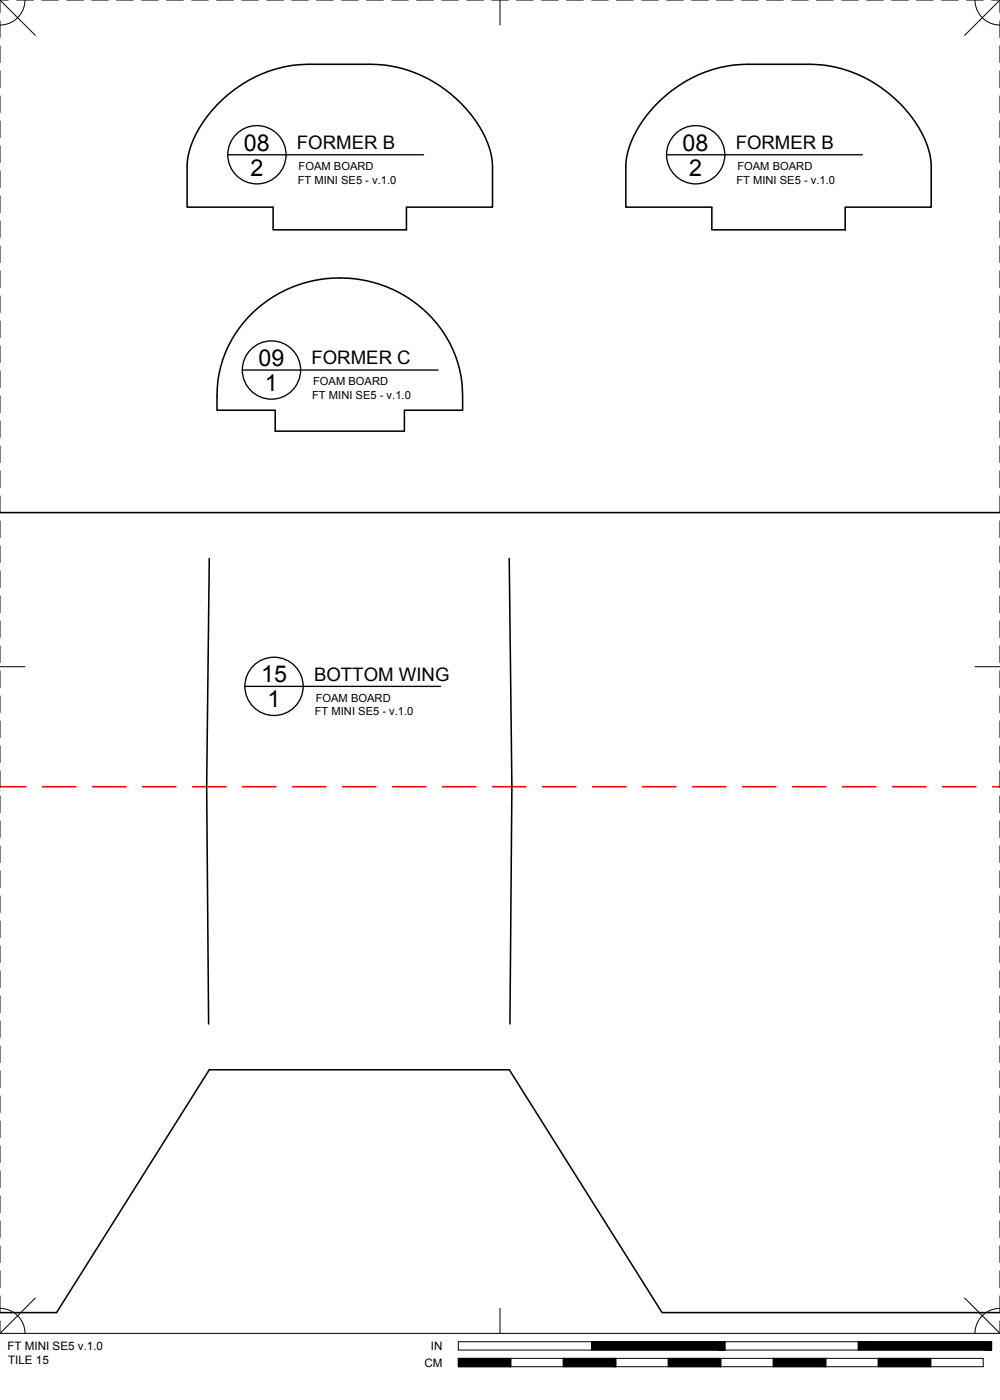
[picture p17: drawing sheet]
<svg xmlns="http://www.w3.org/2000/svg" width="190mm" height="267mm" viewBox="0 0 190 267" stroke-linecap="round" stroke-linejoin="round" font-family="sans-serif">
<defs><g id="words">
<g font-size="4.4">
<text x="46.5" y="28.7">08</text>
<text x="130" y="28.7">08</text>
<text x="47.7" y="33.5">2</text>
<text x="131.3" y="33.5">2</text>
<text x="49.2" y="69.7">09</text>
<text x="50.5" y="74.5">1</text>
<text x="49.7" y="130">15</text>
<text x="51" y="134.7">1</text>
</g>
<g font-size="3.5">
<text x="56.6" y="28.4">FORMER B</text>
<text x="140.1" y="28.4">FORMER B</text>
<text x="59.3" y="69.4">FORMER C</text>
<text x="59.8" y="129.6">BOTTOM WING</text>
</g>
<g font-size="2.2">
<text x="1.4" y="257.2">FT MINI SE5 v.1.0</text>
<text x="82.1" y="257.2">IN</text>
<text x="1.5" y="259.9">TILE 15</text>
<text x="80.8" y="260.4">CM</text>
</g>
<g font-size="2.1">
<text x="56.7" y="35">FT MINI SE5 - v.1.0</text>
<text x="56.9" y="32.4">FOAM BOARD</text>
<text x="140.3" y="35">FT MINI SE5 - v.1.0</text>
<text x="140.5" y="32.4">FOAM BOARD</text>
<text x="59.5" y="76">FT MINI SE5 - v.1.0</text>
<text x="59.6" y="73.4">FOAM BOARD</text>
<text x="60" y="136.2">FT MINI SE5 - v.1.0</text>
<text x="60.1" y="133.7">FOAM BOARD</text>
</g>
</g></defs>
<!-- layer: 01 CUT -->
<path d="M41.4 19.9a24.4 24.4 0 0 1 17.5-7.7h11.6a24.7 24.7 0 0 1 22.7 15.9l.4 1.5 .2 1.6v8.3h-16.4v4.3h-25.4v-4.3h-16.4v-7.8a18 18 0 0 1 5.1-11zM125 19.9a24.4 24.4 0 0 1 17.5-7.7h11.6a24.7 24.7 0 0 1 22.7 15.9l.4 1.5 .2 1.6v8.3h-16.4v4.3h-25.4v-4.3h-16.4v-7.8a18 18 0 0 1 5.1-11zM47.6 60.1a23.8 23.8 0 0 1 39.1 7.6l.8 2.6a21.9 21.9 0 0 1 .6 5.1v2.7h-11.1v4h-24.6v-4h-11.1v-2.7a21.7 21.7 0 0 1 6.3-15.3zM0 97.7h190.5M39.9 106.4l-.5 43.5 .3 45.2M97 106.4l.5 43.5-.4 45.2M0 250.1h10.8l29.1-46.3h57.1l29.1 46.3h64.4" fill="none" stroke="#000" stroke-width=".3"/>
<!-- layer: 02 SCORE -->
<g fill="none" stroke="#f00" stroke-width=".3">
<path d="M0 149.9h5M8.1 149.9h6.4M17.7 149.9h6.3M27.2 149.9h6.3M36.7 149.9h6.4M46.2 149.9h6.4M55.8 149.9h6.3M65.3 149.9h6.3M74.8 149.9h6.4M84.3 149.9h6.4M93.9 149.9h6.3M103.4 149.9h6.3"/>
<path d="M112.9 149.9h6.4M122.4 149.9h6.4M132 149.9h6.3M141.5 149.9h6.3M151 149.9h6.4M160.5 149.9h6.4M170.1 149.9h6.3M179.6 149.9h6.3M189.1 149.9h1.4"/>
</g>
<!-- layer: 23 NOTES -->
<g fill="none" stroke="#000" stroke-width=".25">
<path d="M43.4 29.5h37.3M127 29.5h37.3M46.2 70.5h37.3M46.6 130.8h37.3"/>
<circle cx="48.9" cy="29.5" r="5.6"/>
<circle cx="132.5" cy="29.5" r="5.6"/>
<circle cx="51.7" cy="70.5" r="5.6"/>
<circle cx="52.2" cy="130.8" r="5.6"/>
</g>
<!-- layer: 22 TILED -->
<g fill="#000" stroke="#000" stroke-width=".19">
<path d="M87.3 258.8l10 1.6v-1.6zM87.3 258.8l10 1.6h-10z"/>
<path d="M107.3 258.8l10 1.6v-1.6zM107.3 258.8l10 1.6h-10z"/>
<path d="M127.3 258.8l10 1.6v-1.6zM127.3 258.8l10 1.6h-10z"/>
<path d="M112.7 255.6l25.4 1.6v-1.6zM112.7 255.6l25.4 1.6h-25.4z"/>
<path d="M147.3 258.8l10 1.6v-1.6zM147.3 258.8l10 1.6h-10z"/>
<path d="M167.3 258.8l10 1.6v-1.6zM167.3 258.8l10 1.6h-10z"/>
<path d="M163.5 255.6l25.4 1.6v-1.6zM163.5 255.6l25.4 1.6h-25.4z"/>
</g>
<g fill="none" stroke="#000" stroke-width=".19">
<path d="M0 0h1.6M0 0v2.4M0 4v3.2M0 8.7v3.2M0 13.5v3.2M0 18.3v3.1M0 0l6.7 6.7M3.2 0h3.1M4.8 0a4.8 4.8 0 0 1-4.8 4.8M7.9 0h3.2M12.7 0h3.2M17.5 0h3.1"/>
<path d="M22.2 0h3.2M27 0h3.2M31.7 0h3.2M36.5 0h3.2M41.3 0h3.1M46 0h3.2M50.8 0h3.2M55.6 0h3.1M60.3 0h3.2M65.1 0h3.2M69.8 0h3.2M74.6 0h3.2"/>
<path d="M79.4 0h3.1M84.1 0h3.2M88.9 0h3.2M93.7 0h3.1M95.2 0v4.8M98.4 0h3.2M103.2 0h3.2M107.9 0h3.2M112.7 0h3.2M117.5 0h3.1M122.2 0h3.2M127 0h3.2"/>
<path d="M131.8 0h3.1M136.5 0h3.2M141.3 0h3.2M146 0h3.2M150.8 0h3.2M155.6 0h3.1M160.3 0h3.2M165.1 0h3.2M169.9 0h3.1M174.6 0h3.2M179.4 0h3.2M184.1 0h3.2"/>
<path d="M185.7 0a4.8 4.8 0 0 0 4.8 4.8M188.9 0h1.6M190.5 0v2.4M190.5 4v3.2M190.5 8.7v3.2M190.5 13.5v3.2M190.5 18.3v3.1M190.5 0l-6.7 6.7M0 23v3.2M0 27.8v3.2M0 32.6v3.1M0 37.3v3.2"/>
<path d="M190.5 23v3.2M190.5 27.8v3.2M190.5 32.6v3.1M190.5 37.3v3.2M0 42.1v3.2M0 46.8v3.2M0 51.6v3.2M0 56.4v3.1M190.5 42.1v3.2M190.5 46.8v3.2M190.5 51.6v3.2M190.5 56.4v3.1"/>
<path d="M0 61.1v3.2M0 65.9v3.2M0 70.7v3.1M0 75.4v3.2M190.5 61.1v3.2M190.5 65.9v3.2M190.5 70.7v3.1M190.5 75.4v3.2M0 80.2v3.2M0 84.9v3.2M0 89.7v3.2M0 94.5v3.1"/>
<path d="M0 99.2v3.2M190.5 80.2v3.2M190.5 84.9v3.2M190.5 89.7v3.2M190.5 94.5v3.1M190.5 99.2v3.2M0 104v3.2M0 108.8v3.1M0 113.5v3.2M0 118.3v3.2M190.5 104v3.2M190.5 108.8v3.1"/>
<path d="M190.5 113.5v3.2M190.5 118.3v3.2M0 127h4.8M0 123v3.2M0 127.8v3.2M0 132.6v3.1M0 137.3v3.2M185.7 127h4.8M190.5 123v3.2M190.5 127.8v3.2M190.5 132.6v3.1M190.5 137.3v3.2"/>
<path d="M0 142.1v3.2M0 146.9v3.1M0 151.6v3.2M0 156.4v3.2M190.5 142.1v3.2M190.5 146.9v3.1M190.5 151.6v3.2M190.5 156.4v3.2M0 161.1v3.2M0 165.9v3.2M0 170.7v3.1M0 175.4v3.2"/>
<path d="M190.5 161.1v3.2M190.5 165.9v3.2M190.5 170.7v3.1M190.5 175.4v3.2M0 180.2v3.2M0 185v3.1M0 189.7v3.2M0 194.5v3.2M0 199.2v3.2M190.5 180.2v3.2M190.5 185v3.1M190.5 189.7v3.2"/>
<path d="M190.5 194.5v3.2M190.5 199.2v3.2M0 204v3.2M0 208.8v3.1M0 213.5v3.2M0 218.3v3.2M190.5 204v3.2M190.5 208.8v3.1M190.5 213.5v3.2M190.5 218.3v3.2M0 223.1v3.1M0 227.8v3.2"/>
<path d="M0 232.6v3.2M0 237.3v3.2M190.5 223.1v3.1M190.5 227.8v3.2M190.5 232.6v3.2M190.5 237.3v3.2M0 242.1v3.2M0 246.9v3.1M0 251.6v2.4M0 254h190.5M0 249.2a4.8 4.8 0 0 1 4.8 4.8M6.7 247.3l-6.7 6.7"/>
<path d="M87.3 255.6h101.6v1.6h-101.6zM87.3 258.8h100v1.6h-100zM95.2 249.2v4.8M97.3 258.8v1.6M107.3 258.8v1.6M112.7 255.6v1.6M117.3 258.8v1.6M127.3 258.8v1.6M137.3 258.8v1.6M138.1 255.6v1.6M147.3 258.8v1.6M157.3 258.8v1.6"/>
<path d="M163.5 255.6v1.6M167.3 258.8v1.6M177.3 258.8v1.6M183.8 247.3l6.7 6.7M190.5 249.2a4.8 4.8 0 0 0-4.8 4.8M190.5 242.1v3.2M190.5 246.9v3.1M190.5 251.6v2.4"/>
</g>
<use href="#words"/>
</svg>
